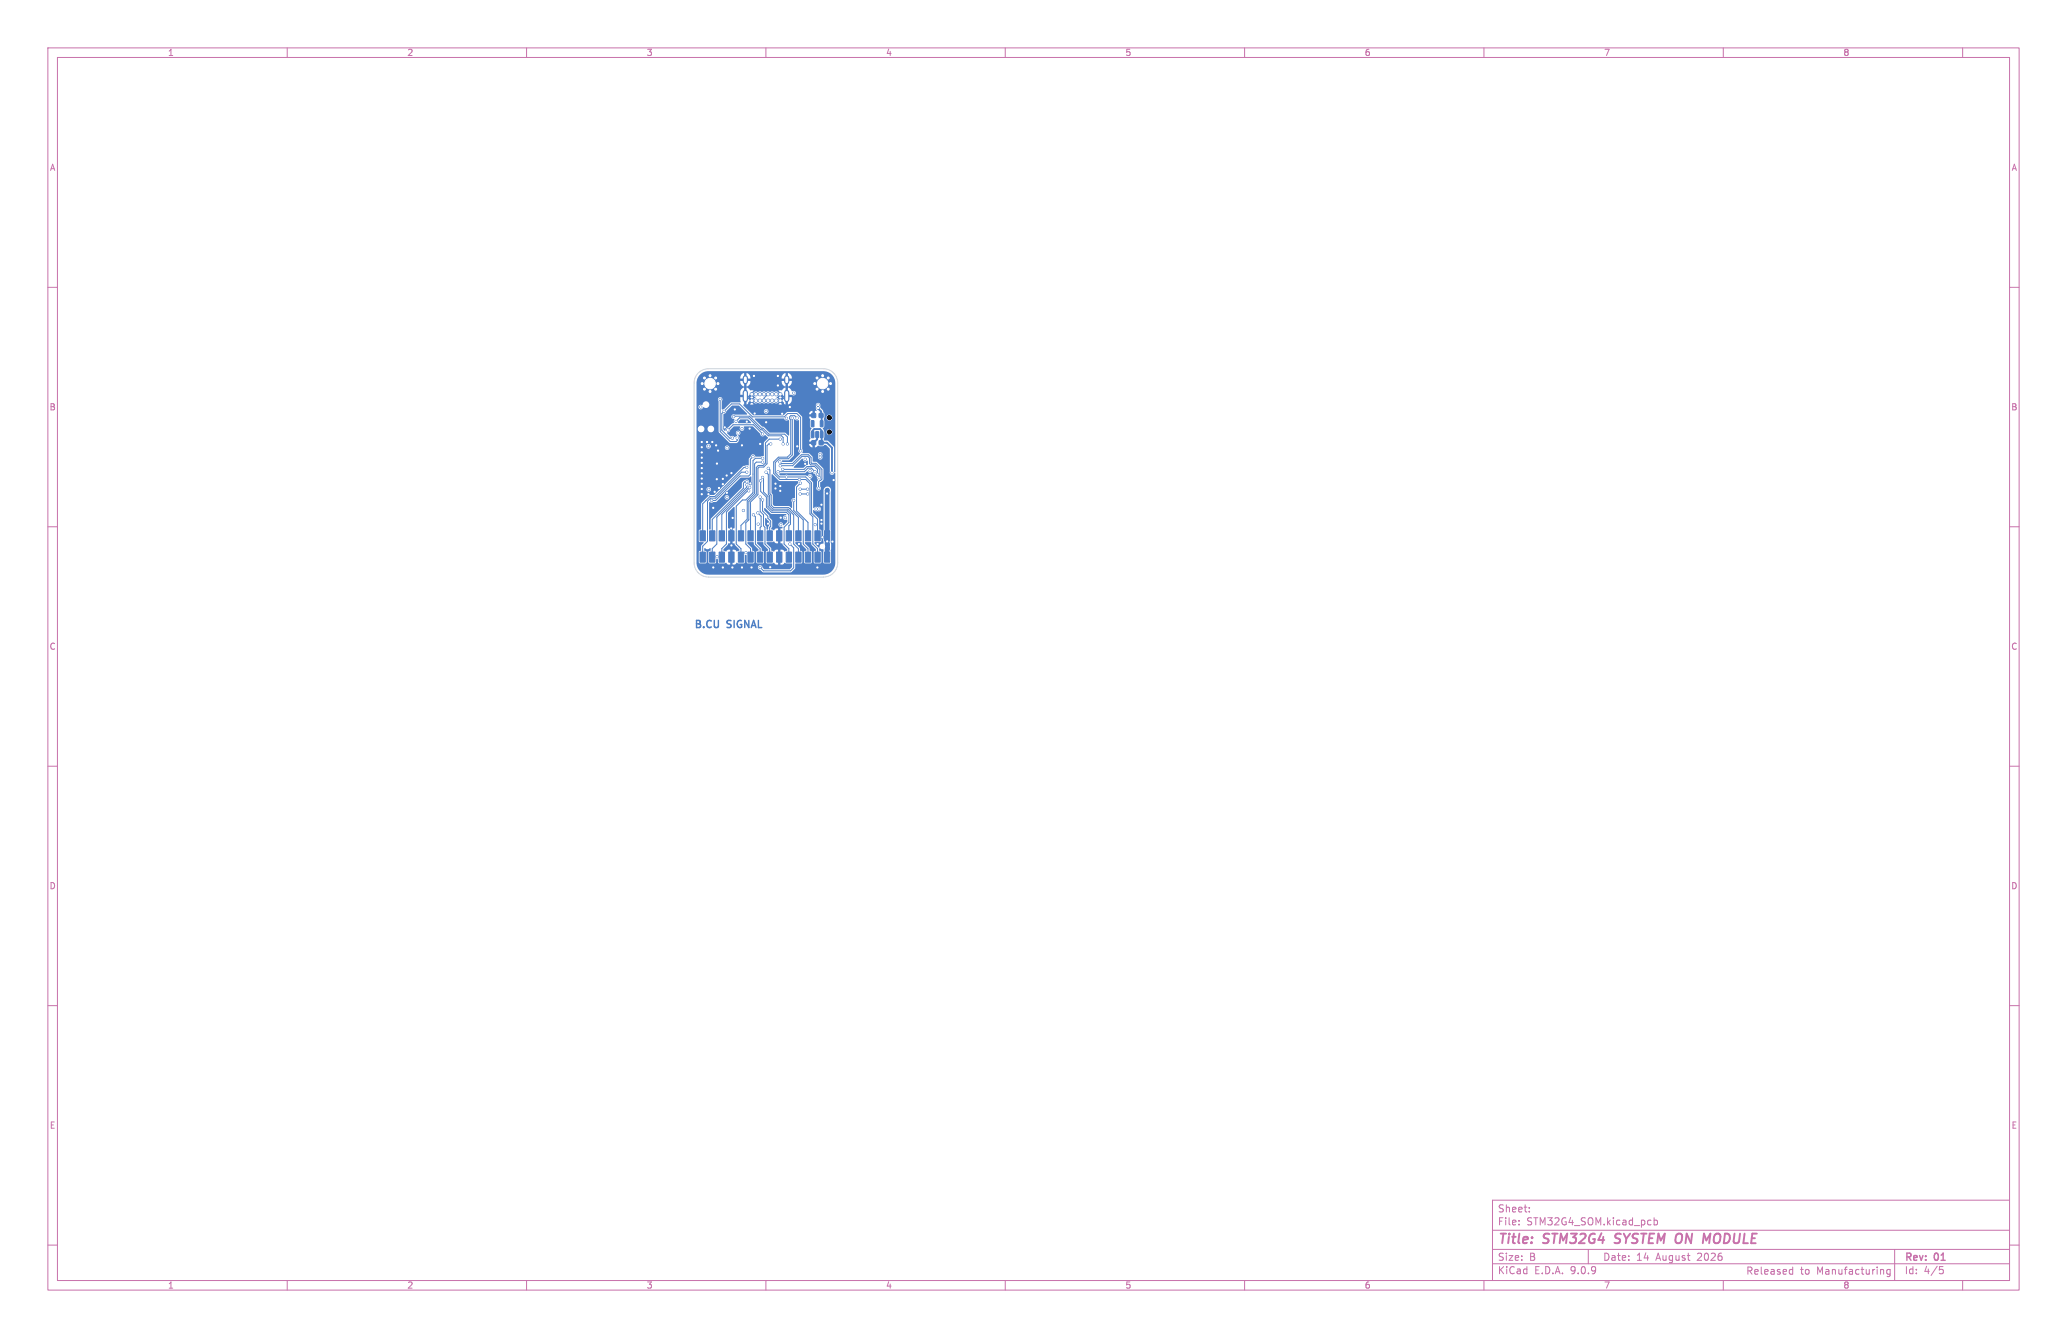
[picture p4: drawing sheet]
<svg xmlns="http://www.w3.org/2000/svg" width="432mm" height="279mm" viewBox="0 0 432 279" stroke-linecap="round" stroke-linejoin="round" font-family="sans-serif">
<defs><g id="words">
<g font-size="2.8" fill="#c872ab">
<text x="312.8" y="260.3">Title:</text>
<text x="322.5" y="260.3">STM32G4</text>
<text x="338.2" y="260.3">SYSTEM ON</text>
<text x="358.2" y="260.3">MODULE</text>
</g>
<g font-size="2.1" fill="#4d7fc4">
<text x="145" y="131.2">B.CU</text>
<text x="152" y="131.2">SIGNAL</text>
</g>
<g font-size="2.1" fill="#c872ab">
<text x="312.8" y="256.1">File:</text>
<text x="312.8" y="253.4">Sheet:</text>
<text x="318.9" y="256.1">STM32G4_SOM.kicad_pcb</text>
<text x="312.8" y="263.5">Size:</text>
<text x="319.5" y="263.5">B</text>
<text x="334.8" y="263.5">Date:</text>
<text x="341.8" y="263.5">14</text>
<text x="346" y="263.5">August</text>
<text x="354.7" y="263.5">2026</text>
<text x="397.8" y="263.7">Rev:</text>
<text x="404.2" y="263.7">01</text>
<text x="312.8" y="266.3">KiCad</text>
<text x="320.5" y="266.3">E.D.A.</text>
<text x="328.1" y="266.3">9.0.9</text>
<text x="363.4" y="266.4">Released</text>
<text x="374.8" y="266.4">to</text>
<text x="378.3" y="266.4">Manufacturing</text>
<text x="397.8" y="266.3">Id:</text>
<text x="401.9" y="266.3">4/5</text>
</g>
<g font-size="1.8" fill="#c872ab">
<text x="35" y="11.9">1</text>
<text x="85" y="11.9">2</text>
<text x="135" y="11.9">3</text>
<text x="185" y="11.9">4</text>
<text x="235" y="11.9">5</text>
<text x="285" y="11.9">6</text>
<text x="335" y="11.9">7</text>
<text x="385" y="11.9">8</text>
<text x="10.3" y="35.9">A</text>
<text x="420.1" y="35.9">A</text>
<text x="10.3" y="85.9">B</text>
<text x="420.1" y="85.9">B</text>
<text x="10.3" y="135.9">C</text>
<text x="420.1" y="135.9">C</text>
<text x="10.3" y="185.9">D</text>
<text x="420.1" y="185.9">D</text>
<text x="10.3" y="235.9">E</text>
<text x="420.1" y="235.9">E</text>
<text x="35" y="269.3">1</text>
<text x="85" y="269.3">2</text>
<text x="135" y="269.3">3</text>
<text x="185" y="269.3">4</text>
<text x="235" y="269.3">5</text>
<text x="285" y="269.3">6</text>
<text x="335" y="269.3">7</text>
<text x="385" y="269.3">8</text>
</g>
</g></defs>
<g fill="none" stroke="#c872ab" stroke-width=".21">
<path d="M10 10h411.8v259.4h-411.8zM12 12h407.8v255.4h-407.8zM60 10v2M110 10v2M160 10v2M210 10v2M260 10v2M310 10v2M360 10v2M410 10v2M10 60h2M419.8 60h2"/>
<path d="M10 110h2M419.8 110h2M10 160h2M419.8 160h2M10 210h2M419.8 210h2M10 260h2M311.8 256.9h108M317.3 255.6v.2M317.3 254.9v.1M319.5 252.9v.2M319.5 252.2v.1"/>
<path d="M345.5 254.3v1.5M345.5 254.9l.5-.1 .3 .3-.2 .6h-.6M419.7 250.6h-107.9v16.8M419.8 260h2M60 267.4v2M110 267.4v2M160 267.4v2M210 267.4v2M260 267.4v2M310 267.4v2M311.8 263.9h108M311.8 260.9h108"/>
<path d="M331.8 260.9v3M360 267.4v2M372.7 265.1l.4 .1 .1 .2-.7 .2M373.1 266l-.4 .1M374.4 265.1h-.3l-.3 .3 .1 .5 .5 .2M377.1 265.8l.3 .3 .4-.1M377.8 265.2l-.4-.1-.3 .3M392.1 264.6v.1M392.9 265.2l.2-.1 .3 .1 .1 .9M392.9 265.1v1M394.9 265.2l-.5-.1-.3 .3 .2 .6h.6M394.9 265.1v1.2l-.3 .3-.4-.1"/>
<path d="M395.8 260.9v6.5M405.2 264.5h.7M405.3 265.1h.4l.3 .2-.2 .6-.5 .1M410 267.4v2"/>
</g>
<path d="M337.3 259.5l.2 .1M337.6 257.8l-.1 .6M356.5 259l.8-1.4-.2 2" fill="none" stroke="#c872ab" stroke-width=".4"/>
<g fill="#4d7fc4" stroke="#4d7fc4" stroke-width=".21">
<path d="M169.6 92h.8v.9h-.8z"/>
<path d="M171.1 92h.8v.9h-.8z"/>
<path d="M171.4 90.1l.5 .1v1.2l-.5-.1z"/>
<path d="M170.4 90.1l.6 .1-.1 1.2-.5-.1z"/>
<path d="M169.5 90.1l.5 .1v1.2l-.5-.1z"/>
<path d="M169.5 87.9h.5v1.2l-.5-.1z"/>
<path d="M171.4 87.9h.5v1.2l-.5-.1z"/>
<path d="M169.6 86.3h.8v.9h-.8z"/>
<path d="M171.1 86.3h.8v.9h-.8z"/>
<path d="M172.2 110.8h1.2v2.2h-1.2z"/>
<path d="M172.2 115.3h1.2v2.1h-1.2z"/>
<path d="M170.2 110.8h1.2v2.2h-1.2z"/>
<path d="M170.2 115.3h1.2v2.1h-1.2z"/>
<path d="M168.2 110.8h1.2v2.2h-1.2z"/>
<path d="M168.2 115.3h1.2v2.1h-1.2z"/>
<path d="M166.2 110.8h1.2v2.2h-1.2z"/>
<path d="M166.2 115.3h1.2v2.1h-1.2z"/>
<path d="M164.2 110.8h1.2v2.2h-1.2z"/>
<path d="M164.2 115.3h1.2v2.1h-1.2z"/>
<path d="M162.2 110.8h1.2v2.2h-1.2z"/>
<path d="M162.2 115.3h1.2v2.1h-1.2z"/>
<path d="M160.2 110.8h1.2v2.2h-1.2z"/>
<path d="M160.2 115.3h1.2v2.1h-1.2z"/>
<path d="M158.2 110.8h1.2v2.2h-1.2z"/>
<path d="M158.2 115.3h1.2v2.1h-1.2z"/>
<path d="M156.2 110.8h1.2v2.2h-1.2z"/>
<path d="M156.2 115.3h1.2v2.1h-1.2z"/>
<path d="M154.2 110.8h1.2v2.2h-1.2z"/>
<path d="M154.2 115.3h1.2v2.1h-1.2z"/>
<path d="M152.2 110.8h1.2v2.2h-1.2z"/>
<path d="M152.2 115.3h1.2v2.1h-1.2z"/>
<path d="M150.2 110.8h1.2v2.2h-1.2z"/>
<path d="M150.2 115.3h1.2v2.1h-1.2z"/>
<path d="M148.2 110.8h1.2v2.2h-1.2z"/>
<path d="M148.2 115.3h1.2v2.1h-1.2z"/>
<path d="M146.2 110.8h1.2v2.2h-1.2z"/>
<path d="M146.2 115.3h1.2v2.1h-1.2z"/>
<circle cx="146.7" cy="80.1" r=".35"/>
<circle cx="147.2" cy="78.9" r=".35"/>
<circle cx="147.2" cy="81.3" r=".35"/>
<circle cx="148.3" cy="78.4" r=".35"/>
<circle cx="148.3" cy="80.1" r="2.2"/>
<circle cx="148.3" cy="81.7" r=".35"/>
<circle cx="149.5" cy="78.9" r=".35"/>
<circle cx="149.5" cy="81.3" r=".35"/>
<circle cx="150" cy="80.1" r=".35"/>
<circle cx="163" cy="83.7" r=".33"/>
<circle cx="162.2" cy="83.7" r=".33"/>
<circle cx="161.3" cy="83.7" r=".33"/>
<circle cx="160.4" cy="83.7" r=".33"/>
<circle cx="159.6" cy="83.7" r=".33"/>
<circle cx="158.7" cy="83.7" r=".33"/>
<circle cx="157.9" cy="83.7" r=".33"/>
<circle cx="157" cy="83.7" r=".33"/>
<circle cx="157" cy="82.3" r=".33"/>
<circle cx="157.9" cy="82.3" r=".33"/>
<circle cx="158.7" cy="82.3" r=".33"/>
<circle cx="159.6" cy="82.3" r=".33"/>
<circle cx="160.4" cy="82.3" r=".33"/>
<circle cx="161.3" cy="82.3" r=".33"/>
<circle cx="162.2" cy="82.3" r=".33"/>
<circle cx="163" cy="82.3" r=".33"/>
<circle cx="170.2" cy="80.1" r=".35"/>
<circle cx="170.7" cy="78.9" r=".35"/>
<circle cx="170.7" cy="81.3" r=".35"/>
<circle cx="171.9" cy="78.4" r=".35"/>
<circle cx="171.8" cy="80.1" r="2.2"/>
<circle cx="171.9" cy="81.7" r=".35"/>
<circle cx="173" cy="78.9" r=".35"/>
<circle cx="173" cy="81.3" r=".35"/>
<circle cx="173.5" cy="80.1" r=".35"/>
<circle cx="153.7" cy="88" r=".22"/>
<circle cx="163.6" cy="92.7" r=".22"/>
<circle cx="165" cy="85" r=".22"/>
<circle cx="153" cy="118.5" r=".22"/>
<circle cx="160" cy="88.2" r=".22"/>
<circle cx="174.1" cy="100.2" r=".23"/>
<circle cx="173.9" cy="113.1" r=".22"/>
<circle cx="153" cy="108.2" r=".22"/>
<circle cx="170.8" cy="113.6" r=".23"/>
<circle cx="147.7" cy="92.3" r=".23"/>
<circle cx="156.6" cy="89.5" r=".22"/>
<circle cx="152.8" cy="98.8" r=".22"/>
<circle cx="146.6" cy="93.4" r=".22"/>
<circle cx="149.3" cy="102.7" r=".23"/>
<circle cx="168.2" cy="96.9" r=".22"/>
<circle cx="160.4" cy="109.4" r=".23"/>
<circle cx="157.6" cy="86.4" r=".22"/>
<circle cx="171.8" cy="112.2" r=".23"/>
<circle cx="152.7" cy="110.4" r=".23"/>
<circle cx="160.9" cy="118.4" r=".22"/>
<circle cx="148" cy="103.2" r=".23"/>
<circle cx="162.5" cy="78.5" r=".23"/>
<circle cx="158.8" cy="92.7" r=".22"/>
<circle cx="148.8" cy="92.3" r=".23"/>
<circle cx="149.6" cy="93" r=".22"/>
<circle cx="163" cy="101.5" r=".23"/>
<circle cx="155" cy="118.5" r=".22"/>
<circle cx="149.7" cy="100.1" r=".22"/>
<circle cx="146.6" cy="98.8" r=".22"/>
<circle cx="151" cy="118.5" r=".22"/>
<circle cx="146.6" cy="94.5" r=".22"/>
<circle cx="146.6" cy="99.9" r=".22"/>
<circle cx="157.5" cy="78.5" r=".23"/>
<circle cx="166.9" cy="113.6" r=".22"/>
<circle cx="150" cy="94.1" r=".22"/>
<circle cx="149.8" cy="96.8" r=".22"/>
<circle cx="151" cy="100" r=".23"/>
<circle cx="162.5" cy="80.5" r=".23"/>
<circle cx="146.6" cy="103.2" r=".22"/>
<circle cx="151.8" cy="102.9" r=".22"/>
<circle cx="156.7" cy="101" r=".23"/>
<circle cx="163" cy="102.5" r=".23"/>
<circle cx="151.8" cy="99.3" r=".23"/>
<circle cx="157" cy="118.5" r=".22"/>
<circle cx="162" cy="102" r=".23"/>
<circle cx="171.6" cy="109.3" r=".22"/>
<circle cx="162" cy="101" r=".23"/>
<circle cx="163.4" cy="86.4" r=".22"/>
<circle cx="153.5" cy="85.5" r=".22"/>
<circle cx="146.6" cy="97.7" r=".22"/>
<circle cx="146.6" cy="95.6" r=".22"/>
<circle cx="170.7" cy="118.5" r=".22"/>
<circle cx="146.6" cy="96.7" r=".22"/>
<circle cx="146.6" cy="92.3" r=".22"/>
<circle cx="150.2" cy="101.9" r=".22"/>
<circle cx="152.8" cy="113.9" r=".23"/>
<circle cx="155" cy="93" r=".23"/>
<circle cx="171.6" cy="108.6" r=".22"/>
<circle cx="151" cy="101.1" r=".22"/>
<circle cx="166.6" cy="93.2" r=".22"/>
<circle cx="151.4" cy="89.3" r=".23"/>
<circle cx="156" cy="88.1" r=".22"/>
<circle cx="146.6" cy="101" r=".22"/>
<circle cx="163.1" cy="108.1" r=".22"/>
<circle cx="171.6" cy="105.4" r=".22"/>
<circle cx="146.6" cy="102.1" r=".22"/>
<circle cx="149" cy="106.1" r=".22"/>
<circle cx="149" cy="118.5" r=".22"/>
<circle cx="164.5" cy="92.7" r=".22"/>
<circle cx="153.3" cy="87" r=".22"/>
<circle cx="163.1" cy="109.5" r=".23"/>
<circle cx="170.3" cy="109.5" r=".22"/>
<circle cx="158.4" cy="109.5" r=".22"/>
<circle cx="170.9" cy="84.6" r=".22"/>
<circle cx="171" cy="106.3" r=".23"/>
<circle cx="169.2" cy="98.3" r=".23"/>
<circle cx="149.8" cy="116.2" r=".23"/>
<circle cx="151.9" cy="93.5" r=".22"/>
<circle cx="168.2" cy="95.9" r=".23"/>
<circle cx="155.8" cy="115.4" r=".22"/>
<circle cx="155.3" cy="106.6" r=".23"/>
<circle cx="169.2" cy="99.5" r=".22"/>
<circle cx="170.5" cy="106.3" r=".23"/>
<circle cx="154.2" cy="90.4" r=".22"/>
<circle cx="146.4" cy="85" r=".22"/>
<circle cx="164.1" cy="108.1" r=".22"/>
<circle cx="165.8" cy="82.1" r=".22"/>
<circle cx="151.8" cy="103.9" r=".22"/>
<circle cx="148.1" cy="102.2" r=".23"/>
<circle cx="170.9" cy="85.2" r=".22"/>
<circle cx="155" cy="89.5" r=".23"/>
<circle cx="164.3" cy="87.3" r=".22"/>
<circle cx="148" cy="93.2" r=".23"/>
<circle cx="171.3" cy="94.9" r=".23"/>
<circle cx="171.3" cy="95.5" r=".23"/>
<circle cx="160" cy="85.9" r=".23"/>
<circle cx="156" cy="98.6" r=".23"/>
<circle cx="156.4" cy="102.5" r=".23"/>
<circle cx="156.6" cy="101.8" r=".22"/>
<circle cx="150.4" cy="83.4" r=".22"/>
<circle cx="154" cy="91.5" r=".23"/>
<circle cx="159.3" cy="104.4" r=".22"/>
<circle cx="158.8" cy="103.8" r=".22"/>
<circle cx="172.8" cy="103" r=".22"/>
<circle cx="172.8" cy="113.1" r=".23"/>
<circle cx="165.5" cy="87.3" r=".23"/>
<circle cx="164.3" cy="99.6" r=".22"/>
<circle cx="151.3" cy="85.9" r=".22"/>
<circle cx="153" cy="91.5" r=".23"/>
<circle cx="167.3" cy="94.1" r=".22"/>
<circle cx="166.5" cy="87.3" r=".23"/>
<circle cx="167" cy="100.1" r=".22"/>
<circle cx="158.9" cy="100.4" r=".22"/>
<circle cx="156" cy="101.2" r=".22"/>
<circle cx="156" cy="100.6" r=".23"/>
<circle cx="167.1" cy="102.2" r=".22"/>
<circle cx="168.7" cy="102.2" r=".22"/>
<circle cx="159.3" cy="99.7" r=".22"/>
<circle cx="152" cy="89.8" r=".23"/>
<circle cx="159.3" cy="90.6" r=".22"/>
<circle cx="167.1" cy="103.2" r=".22"/>
<circle cx="168.7" cy="103.2" r=".22"/>
<circle cx="163" cy="91.7" r=".22"/>
<circle cx="167.2" cy="100.9" r=".23"/>
<circle cx="165.8" cy="104.5" r=".23"/>
<circle cx="170.3" cy="98.5" r=".22"/>
<circle cx="162.6" cy="98.5" r=".22"/>
<circle cx="171" cy="102" r=".22"/>
<circle cx="162.9" cy="96.4" r=".22"/>
<circle cx="156" cy="97.6" r=".23"/>
<circle cx="160" cy="98.6" r=".23"/>
<circle cx="157.3" cy="95.3" r=".22"/>
<circle cx="158.8" cy="118.5" r=".22"/>
<circle cx="148.6" cy="104.5" r=".23"/>
<circle cx="165" cy="113.6" r=".23"/>
<circle cx="159.3" cy="95.7" r=".22"/>
<circle cx="161" cy="92.7" r=".22"/>
<circle cx="158.3" cy="107.1" r=".22"/>
<circle cx="160.5" cy="97.8" r=".22"/>
<circle cx="159.3" cy="96.5" r=".22"/>
<circle cx="157.4" cy="107.5" r=".22"/>
<circle cx="163" cy="97.2" r=".23"/>
<circle cx="171.1" cy="99.8" r=".22"/>
<circle cx="163.5" cy="98" r=".22"/>
<circle cx="170.8" cy="99.1" r=".22"/>
<circle cx="173.8" cy="98.7" r=".22"/>
</g>
<path d="M155.7 78.9v.8M164.3 78.9v.8M155.7 81.9v1.5M164.3 81.9v1.5" fill="none" stroke="#4d7fc4" stroke-width="1.1"/>
<g fill="none" stroke="#4d7fc4" stroke-width=".21">
<path d="M150.5 83.4v6.7l2 2.1h1.3l.2-.2v-.5M152 89.8l1.2-1.1h4.2l1.9 2M153 91.5h-.6l-1.6-1.7v-3.4l2-2h1.7l2.7 2.7h6.6l.7-.7h1.9l.8 .8v7M153.2 87l3.4-.1 2.5 2.5h.3l1.2 1.3h3.3l.6 .5v1.5M153.7 88l.8-.8h1.9l2.5 2.6h.4l1.2 1.2h2.7l.4 .4v1.3M156 98.6h-1.1l-5.4 5.4h-1l-.7 .7v8.4l-1 1v2.1M156 97.6h-.6l-6.1 6.1h-1l-1.5 1.5v6.8M157.3 95.3l-.6 .6v3.2l-.3 .3h-1.8l-5.1 5.1h-.9M159.3 95.7h-1.5l-.5 .5v6.7l-1.5 1.5h-.7l-1.3 1.3v7.9l1 1v1.6M159.3 99.7l.2 .2v2.8l.9 1v2.1l.9 .9h3.2l.6 .6v2.2l-.3 .3v2.2M159.3 96.5h-1.3l-.4 .4v6.1l-1.5 1.6v3.8l-1.3 1.3v2.3M160 98.6l.5 .5v4.2l.3 .2v2.1l.7 .7h3.1l1.2 1.2v6.1l1 1v1.6"/>
<path d="M160.4 82.3h.1M160.4 82.3l-.8 .8v.6M160.5 97.8l.3 .3v5l.3 .3v2.1l.5 .5h3.1l2.1 2v4M161 92.7h-.4l-.4 .4v3.7l-.7 .7h-.9l-.3 .3v5.5l-1.5 1.6v7.1M162.5 98.5h5.5l.8-.8h.7l.8 .8M162.9 96.4l.3 .4h2.4l1.8-1.8h1.5l.5 .5v1.2h1l1.3 1.3v2.1l-.7 .5v1.4M163 91.7h-2.3l-.8 .8v4.2l-.5 .5h-1l-.4 .4v5.5l-1.6 1.6v3.8l-.6 .7v4.4l1 1v1.6M163 97.2h2.6l2-1.9h1.1l.4 .3v1.2l.3 .3h.9l1 1v1.5l-.2 .2M163.5 98h4.5l.6-.6h1.6l.6 .6v1.1M165.5 87.3v7.7l-.8 .8h-1.9l-.8 .8v2.1l.8 .9h5.5l1.2 1.2v6.4l1.3 1.2v3.6M166.5 87.3l-.5-.5h-.8l-.3 .3v.4l.3 .2v7.1l-.7 .7h-1.9l-1 1v2.3l1.3 1.3h5.4l.9 .9v6.3l.6 .6v5.7l1 1v1.6M147.5 104.5h.1"/>
<path d="M156 101.2v.5l-6.3 6.3v5.6l-.9 1v1.6M156 100.6h-.4l-.3 .3v1.1l-6.5 6.5v3.5M156.4 102.5h-.2l-4.5 4.4v6.7l-.9 1v1.6M156.6 101.8h-.2l-5.6 5.6v4.6M156.8 105.2h.1M157.4 107.5l.4 .4v5.7l1 1v1.6M158.3 107.1l.7 .7v2.1l-.2 .3v1.8M158.8 103.8v3l.7 .7v2.3l.3 .3v3.5l1 1v1.6M158.9 100.4v2.2l1.2 1.2v2.1l1.1 1.1h3.1l.5 .5v1.6l-1 1v3.5l1 1v1.6M159.3 104.4v2.3l1.1 1.1v.4l.6 .6v1.1l-.2 .2v1.9M164.9 106.2h.1M165 113.6l.8 .8v4.1l-.7 .7h-5.6l-.7-.7"/>
<path d="M165.8 104.5h.1M165.8 104.5v2.1l2 2v5l1 1v1.6M165.8 104.7h.1M167.1 102.2h1.6M167.1 103.1h1.6M167.2 100.9l-.8 .8v5l2.4 2.4v2.9"/>
</g>
<path d="M169.7 90.7v-.7l.4-.4h1.2l.3 .3v2.4l-.1 .2h1.3l1 1v5.2M170.7 90.7v1l-.7 .8M170.9 84.6v.7l.6 .6 .1 2.6" fill="none" stroke="#4d7fc4" stroke-width=".4"/>
<path d="M172.8 102.3v13.9" fill="none" stroke="#4d7fc4" stroke-width="1"/>
<g fill="#4d7fc4">
<path d="M148.1 104.9l.6 .1 .9-.2 1.1-1h.7a.48 .48 0 0 0 .6 .5 .48 .48 0 0 0 .2-.8 .48 .48 0 0 0-.8 .2v.1h-.7l4.1-4.1h1.6l.5-.2 .1 1.8a.38 .38 0 0 1-.6-.1 .38 .38 0 0 1 .1-.5 .61 .61 0 0 0-.5-.6 .61 .61 0 0 0-.6 .2l-.4 .5-.1 1.1-6.4 6.4v2.2l-.2 .1-.2-.1z"/>
<path d="M159.8 108.2h.2l.7 .8v.7l-.3 .9-.3-.1v-.5l-.3-.4z"/>
<path d="M161.2 99.1h.2l1.5 1.4h3.8v.4l-.6 .8v2.3a.56 .56 0 0 0-.7 .2 .56 .56 0 0 0 .1 .7v1.1l-.2 .1-.5-.4h-3l-.3-.3-.1-2.1-.2-.4z"/>
<path d="M165.8 97.5l1.7-1.7h.2a.58 .58 0 0 0 .4 .5 .58 .58 0 0 0 .6-.1l.1 .8-.4 .2-.6 .5h-1.9z"/>
<path d="M165.9 87.6l1 .2v6a.48 .48 0 0 0 .2 .8v.2l-1.7 1.7-2-.1 .1-.3h1.3l1-1z"/>
<path d="M157.7 87.4h6a.72 .72 0 0 0 1 .3l.2 .2v2.9l-.2 .2-.7-.7h-3.2l-1.2-1.1-.4-.1-1.5-1.5z"/>
<path d="M151.8 85.9l1.2-1.2h1.3l1.8 1.7-.1 .2h-2.5a.52 .52 0 0 0-.7 .4 .52 .52 0 0 0 .6 .5l-.1 .8-.4 .1-.8 .9-.3 .1-.2 .5-.2 .1-.3-.4v-3l.5-.4z"/>
<path d="M154.3 88l.4-.4h1.5l.7 .7-2.6 .1-.1-.2z"/>
<path d="M146.3 78.1l.8-.4 .9-.2h24a2.5 2.5 0 0 1 2.5 2.5v18.5l-.1 .2-.1-.2v-5.1l-1.3-1.3-.9-.2 .1-1.7h.4a.63 .63 0 0 0 .9 .6 .63 .63 0 0 0 .2-1 .63 .63 0 0 0-1.1 .2v.2h-.4l-.3-.7 .3-.5-.1-1.7 .1-.1h.4v.1a.63 .63 0 0 0 1 .5 .63 .63 0 0 0 0-1.1 .63 .63 0 0 0-1 .5h-.4v-.8l-.3-.7-.5-.6v-.3a.48 .48 0 0 0-.5-.7 .48 .48 0 0 0-.5 .7l.2 .9-.4 .1v.9l-.2 .1-.1 .2h-.9l.3 .6-.1 1.5 .3 .4-.3 .6 .1 1.5-.3 .6h.9l.1 .3h.2v.9l.7-.3 .9 .1 .7-.3 .8 .8v4.9a.51 .51 0 0 0 .5 .6 .51 .51 0 0 0 .6-.5l.1 .2v18.6a2.5 2.5 0 0 1-2.5 2.5h-24a2.5 2.5 0 0 1-2.5-2.5v-6.7h.5v2.2l1 .3-.5 .6-.1 1.1-.4 .2v2.2l.1 .2h1.3l.2-.1v-2.2l-.5-.3v-.4l.2-.2a.73 .73 0 0 0 1.1 .1v.5l-.4 .3v2.1l.2 .2h1.2l.2-.1v-.7l.3-.1 .2 .9h1.3l.3-.1 .3 .3 .5 .1v-3.1h-.5a.59 .59 0 0 1-.8 .2l-.1-.3 .9-.9 .1-.3h.4v-3.2l-.4-.1v-3.1l1.2-1.3 .2 .2v4.2l-.5 .1v3.2h.4l.1 .3 .9 .9a.38 .38 0 0 1-.2 .4 .38 .38 0 0 1-.4-.1l-.3-.2h-.5v3.1l.6-.1 .3-.3 .3 .1h1.3l.1-1.6 .1-.1 .3 .1v1.6h1.4l.2-.2v-2.2l-.5-.2v-.6l-1-1 .2-.2h1.1l.1 .6 1 1-.1 .2-.4 .3v2.2l.2 .1h1.2l.2-.2v-2.2l-.5-.2v-.6l-1-1 .2-.2h1.1l.1 .6 1 1-.1 .2-.4 .3v2.3h1.4l.3-.1 .3 .3 .5 .1v-3.1h-.5l-.3 .4-.5-.2-.1-.6-1-1 .1-.2h1.2l.3-.1 .3 .3 .5 .1v-3.2l-.5 .1a.59 .59 0 0 1-.8 .2l-.1-.3 .2-.4v-1.2l-.5-.6-.1-.5-1-1-.1-.5h.2l1.3 1.2h3l.2 .3a.54 .54 0 0 0-.7 .5 .54 .54 0 0 0 .8 .4l.1 .5-.8 .7a.52 .52 0 0 0-.6-.7 .52 .52 0 0 0-.5 .7 .52 .52 0 0 0 .8 .3l.1 .3h-.5v3.2h.4l.1 .3 1 .9a.49 .49 0 0 1-.7 .3l-.3-.2h-.5v3.1l.6-.1 .3-.3 .3 .1 1.2 .1 .1 .7-.4 .4-5.4 .1-.4-.4a.5 .5 0 0 0-.5-.5 .5 .5 0 0 0-.5 .5 .5 .5 0 0 0 .5 .5l.7 .5h5.8l.8-.8v-1l1.3-.1 .2-.2v-2.2l-.5-.2v-.5l-.9-1-.1-.2 1.3-.1 .1 .6 1 1a.31 .31 0 0 1-.5 .3v2.4l.2 .1h1.2l.2-.2v-2.2l-.5-.2v-.6l-1-1 .2-.2h1.1l.1 .6 1 1-.1 .2-.4 .3v2.2l.2 .1h1.2l.2-.2v-2.1l-.5-.3v-.4a.37 .37 0 0 1 .6 .1l.3 .1v2.7l.2 .1h1.2l.2-.2v-2.8l-.1-11.9a.78 .78 0 0 0-.5-1.1 .78 .78 0 0 0-1 .7v11.1l-.1 .1a.81 .81 0 0 0-.8 .9l-1-1 .1-.2h1.2l.2-.2v-2.2l-.5-.3v-2.2l-1.2-1.3v-.5l.4 .2h.4a.54 .54 0 0 0 .8-.4 .54 .54 0 0 0-.8-.4l-.8 .1v-5.2l-.6-.7v-.2a.5 .5 0 0 0 .2-.8 .5 .5 0 0 0-.8 .3l-.4-.1h-3.6l-.3-.2-1.4 .2-.2-.3 .1-.2h5.2l.6-.4a.68 .68 0 0 0 1 .1l1 1 .2 .7-.2 .4v1a.5 .5 0 0 0 0 .7 .5 .5 0 0 0 .7 0 .5 .5 0 0 0-.1-.7v-.9l.7-.6v-2.2l-1.4-1.4-.8-.1-.1-1-.5-.6h1.7v.3a.52 .52 0 0 0 .1 .7 .52 .52 0 0 0 .7 0 .52 .52 0 0 0 .1-.7 .48 .48 0 0 0-.3-.7 .48 .48 0 0 0-.6 .4h-1.7l-.3-.2h-1.2l-.1-.1 .1-.4-.1-.3v-1h1.4l.3 .5 .4 .1v-.7l-2.1 .1v-5.7l-.6-.6h2.7v-.7l-.4 .1-.3 .6h-2l-.5-.5h-2l-.8 .7h-6.3l-.9-.9h3.1a.48 .48 0 0 0 .6 .6 .48 .48 0 0 0 .2-.8 .48 .48 0 0 0-.8 .2h-3.1l-1.3-1.2 .3-.1v-.9l.2 .1 .3-.1v.9l7.4-.1-.4-.4-.4 .4h-5.2l-.4-.4-.3 .4h-.6l.6-.8 .1 .1a.21 .21 0 0 0 .4 .1 .21 .21 0 0 0 0-.3 .21 .21 0 0 0-.4 .1h-.1l-.5-.4 .2-.2h.3l.3 .3 .4-.3-.4-.3-.3 .3-.4-.1v-.2l.5-.4a.21 .21 0 0 0 .3 .2 .21 .21 0 0 0 .1-.3l.6 .8a.64 .64 0 0 0-.4 1 .64 .64 0 0 0 1 .1l1.3 .1 .3-.1 .5 .1 .4-.1 .5 .1 .3-.1a.66 .66 0 0 0 1.1-.5 .21 .21 0 0 0 .2 .3 .21 .21 0 0 0 .2-.3 .21 .21 0 0 0-.4 0h-.1l-.1-.3-.4-.3h.5l.3 .3 .3-.3-.3-.3-.3 .3h-.5l.6-.6a.21 .21 0 0 0 .3 .1 .21 .21 0 0 0 0-.4 .21 .21 0 0 0-.3 .2l-.1-.1a.68 .68 0 0 0-1-.3l-.3-.2-.5 .2-.4-.2-.5 .2-.3-.2-1.4 .2a.67 .67 0 0 0-1.1 .3l-.2-.1-.3 .2 .7-.7h5.2l1.2 1.2-.1 .2 .1 .2-.4 .5 .4 .4-.1 .2 .4 .2v-.9l.2 .1 .3-.1v.9l.4-.2 .4-.6v-.8h-.7v-.5l.8 .1a.5 .5 0 0 0 .7-.1 .5 .5 0 0 0-.1-.7 .5 .5 0 0 0-.7 0l-.2-.4-.5-.4h-.1v.9l-.2-.2-.3 .2v-.9l-.4 .2-.3 .4-.8 .1-5.9-.1-.3-.4-.4-.2v.9l-.3-.2-.2 .2v-.9h-.2l-.4 .4-.2 .3-.1 .8h.8v.5h-.8l.1 1.1h-2l-1.4 1.4-.4 .1-.1-.1v-1.6a.5 .5 0 0 0 0-.7 .5 .5 0 0 0-.7 0 .5 .5 0 0 0 0 .7v6.4l2.3 2.3h1.4l.5-.4a.98 .98 0 0 0-.1-1.2 .49 .49 0 0 0 .5-.6 .49 .49 0 0 0-.8-.3 .49 .49 0 0 0 .1 .9 .52 .52 0 0 1-.4 .3 .52 .52 0 0 1-.5-.2l-.5 .1-.7-.7 .4-.2 .3-.4 .7-.8 1.3 .1a.53 .53 0 0 0 .1 .7 .53 .53 0 0 0 .7 0 .53 .53 0 0 0 0-.7l1.9-.1 1.5 1.6a.53 .53 0 0 0 .4 .5 .53 .53 0 0 0 .6-.3l.7 .6-.9 1.1v2.7l-.7 .2h-1a.55 .55 0 0 0-.6-.5 .55 .55 0 0 0-.5 .5l-.4 .5v1.2l-1.2 .2-6 6-1.1 .1-1.6 1.6v5.5l-.5 .3h-.5v-8.7h2.1a.48 .48 0 0 0 .6 .6 .48 .48 0 0 0 .2-.8 .48 .48 0 0 0-.8 .1v.1h-2.1v-9h2a.48 .48 0 0 0 .3 .6 .48 .48 0 0 0 .6-.3h3v.2a.48 .48 0 0 0 .8 .3 .48 .48 0 0 0 0-.8 .48 .48 0 0 0-.8 .3h-3a.48 .48 0 0 0-.3-.7 .48 .48 0 0 0-.6 .4h-2v-3.6h.3v.1a.7 .7 0 0 0 .7 .7 .7 .7 0 0 0 .7-.8h.6v.1a.7 .7 0 0 0 1.1 .6 .7 .7 0 0 0 0-1.2 .7 .7 0 0 0-1.1 .5h-.6l-.1-.1a.7 .7 0 0 0-.7-.5 .7 .7 0 0 0-.6 .6h-.3v-4.6h.4v.2a.53 .53 0 0 0 .5 .4 .53 .53 0 0 0 .5-.5 .73 .73 0 0 0 1.2-.2 .73 .73 0 0 0-.6-1.1 .73 .73 0 0 0-.8 .9l-.2-.1a.47 .47 0 0 0-.6 .4h-.4v-4.9l.3-1.2h8.8v.3h.8v.5h-.8l.3 .8 .6 .3v-.8l.2 .1 .3-.1v.8a1 1 0 0 0 .8-1.1h-.8v-.5h.8v-.3h6.5v.3h.7v.5h-.7l.2 .8 .6 .3v-.8l.2 .1 .3-.1v.8a1 1 0 0 0 .8-1.1h-.7v-.5h.7v-.3l-.2-.6-.6-.3v.8l-.2-.1-.3 .1v-.8l-.6 .3-.2 .6h-6.5l-.3-.6-.5-.3v.8l-.3-.1-.2 .1v-.8l-.6 .3-.3 .6h-8.8z"/>
</g>
<path d="M145.9 77.9a3 3 0 0 1 2.1-.9h24a3 3 0 0 1 3 3v37.5a3 3 0 0 1-3 3h-24a3 3 0 0 1-3-3v-37.5a3 3 0 0 1 .9-2.1z" fill="none" stroke="#d0d2cd" stroke-width=".21"/>
<g fill="#fff" stroke="#fff" stroke-width=".21">
<circle cx="153.7" cy="88" r=".12"/>
<circle cx="163.6" cy="92.7" r=".12"/>
<circle cx="165" cy="85" r=".12"/>
<circle cx="153" cy="118.5" r=".13"/>
<circle cx="160" cy="88.2" r=".12"/>
<circle cx="174.2" cy="100.2" r=".12"/>
<circle cx="173.9" cy="113.1" r=".13"/>
<circle cx="153.1" cy="108.1" r=".13"/>
<circle cx="170.8" cy="113.6" r=".12"/>
<circle cx="147.7" cy="92.3" r=".12"/>
<circle cx="156.6" cy="89.5" r=".13"/>
<circle cx="152.8" cy="98.8" r=".12"/>
<circle cx="146.6" cy="93.4" r=".12"/>
<circle cx="149.3" cy="102.7" r=".12"/>
<circle cx="168.2" cy="96.9" r=".13"/>
<circle cx="160.4" cy="109.4" r=".12"/>
<circle cx="157.6" cy="86.4" r=".12"/>
<circle cx="171.8" cy="112.2" r=".12"/>
<circle cx="152.7" cy="110.4" r=".12"/>
<circle cx="160.9" cy="118.4" r=".13"/>
<circle cx="148" cy="103.2" r=".12"/>
<circle cx="162.5" cy="78.5" r=".12"/>
<circle cx="158.8" cy="92.7" r=".12"/>
<circle cx="148.8" cy="92.3" r=".12"/>
<circle cx="149.6" cy="93" r=".12"/>
<circle cx="163" cy="101.5" r=".12"/>
<circle cx="155" cy="118.5" r=".13"/>
<circle cx="149.7" cy="100.1" r=".12"/>
<circle cx="146.6" cy="98.8" r=".12"/>
<circle cx="151" cy="118.5" r=".13"/>
<circle cx="146.6" cy="94.5" r=".13"/>
<circle cx="146.6" cy="99.9" r=".12"/>
<circle cx="157.5" cy="78.5" r=".12"/>
<circle cx="166.9" cy="113.6" r=".13"/>
<circle cx="150" cy="94.1" r=".13"/>
<circle cx="149.8" cy="96.8" r=".13"/>
<circle cx="151" cy="100" r=".12"/>
<circle cx="162.5" cy="80.5" r=".12"/>
<circle cx="146.6" cy="103.2" r=".12"/>
<circle cx="151.9" cy="102.9" r=".12"/>
<circle cx="156.7" cy="101" r=".12"/>
<circle cx="163" cy="102.5" r=".12"/>
<circle cx="151.8" cy="99.3" r=".12"/>
<circle cx="157" cy="118.5" r=".13"/>
<circle cx="162" cy="102" r=".12"/>
<circle cx="171.6" cy="109.4" r=".13"/>
<circle cx="162" cy="101" r=".12"/>
<circle cx="163.4" cy="86.4" r=".13"/>
<circle cx="153.5" cy="85.5" r=".12"/>
<circle cx="146.6" cy="97.7" r=".13"/>
<circle cx="146.6" cy="95.6" r=".12"/>
<circle cx="170.8" cy="118.5" r=".13"/>
<circle cx="146.6" cy="96.7" r=".12"/>
<circle cx="146.6" cy="92.3" r=".12"/>
<circle cx="150.2" cy="101.9" r=".13"/>
<circle cx="152.8" cy="113.9" r=".12"/>
<circle cx="155" cy="93" r=".12"/>
<circle cx="171.6" cy="108.6" r=".13"/>
<circle cx="151" cy="101.1" r=".13"/>
<circle cx="166.6" cy="93.2" r=".12"/>
<circle cx="151.4" cy="89.3" r=".12"/>
<circle cx="156" cy="88" r=".13"/>
<circle cx="146.6" cy="101" r=".13"/>
<circle cx="163.1" cy="108.1" r=".13"/>
<circle cx="171.6" cy="105.4" r=".13"/>
<circle cx="146.6" cy="102.1" r=".12"/>
<circle cx="149" cy="106.1" r=".12"/>
<circle cx="149" cy="118.5" r=".13"/>
<circle cx="164.5" cy="92.7" r=".12"/>
<circle cx="153.2" cy="87" r=".12"/>
<circle cx="163.1" cy="109.5" r=".12"/>
<circle cx="170.3" cy="109.6" r=".13"/>
<circle cx="158.4" cy="109.4" r=".13"/>
<circle cx="170.9" cy="84.6" r=".12"/>
<circle cx="171" cy="106.3" r=".12"/>
<circle cx="169.2" cy="98.3" r=".12"/>
<circle cx="149.8" cy="116.2" r=".12"/>
<circle cx="151.9" cy="93.5" r=".13"/>
<circle cx="168.2" cy="95.9" r=".12"/>
<circle cx="155.8" cy="115.4" r=".12"/>
<circle cx="155.3" cy="106.6" r=".12"/>
<circle cx="169.2" cy="99.5" r=".12"/>
<circle cx="170.5" cy="106.3" r=".12"/>
<circle cx="154.2" cy="90.4" r=".13"/>
<circle cx="146.4" cy="85" r=".12"/>
<circle cx="164.1" cy="108.1" r=".13"/>
<circle cx="165.8" cy="82.1" r=".12"/>
<circle cx="151.9" cy="103.9" r=".12"/>
<circle cx="148.1" cy="102.2" r=".12"/>
<circle cx="170.9" cy="85.2" r=".12"/>
<circle cx="155" cy="89.5" r=".12"/>
<circle cx="164.3" cy="87.4" r=".12"/>
<circle cx="148" cy="93.2" r=".12"/>
<circle cx="171.3" cy="94.9" r=".12"/>
<circle cx="171.3" cy="95.5" r=".12"/>
<circle cx="160" cy="85.9" r=".12"/>
<circle cx="156" cy="98.6" r=".12"/>
<circle cx="156.4" cy="102.5" r=".12"/>
<circle cx="156.6" cy="101.8" r=".13"/>
<circle cx="150.5" cy="83.4" r=".12"/>
<circle cx="154" cy="91.5" r=".12"/>
<circle cx="159.3" cy="104.4" r=".13"/>
<circle cx="158.8" cy="103.8" r=".12"/>
<circle cx="172.8" cy="103.1" r=".12"/>
<circle cx="172.8" cy="113.1" r=".12"/>
<circle cx="165.5" cy="87.3" r=".12"/>
<circle cx="164.3" cy="99.6" r=".13"/>
<circle cx="151.2" cy="85.9" r=".13"/>
<circle cx="153" cy="91.5" r=".12"/>
<circle cx="167.2" cy="94.1" r=".13"/>
<circle cx="166.5" cy="87.3" r=".12"/>
<circle cx="167" cy="100.1" r=".13"/>
<circle cx="158.9" cy="100.4" r=".13"/>
<circle cx="156" cy="101.2" r=".12"/>
<circle cx="156" cy="100.6" r=".12"/>
<circle cx="167.2" cy="102.1" r=".12"/>
<circle cx="168.7" cy="102.1" r=".12"/>
<circle cx="159.3" cy="99.7" r=".12"/>
<circle cx="152" cy="89.8" r=".12"/>
<circle cx="159.3" cy="90.7" r=".12"/>
<circle cx="167.2" cy="103.1" r=".12"/>
<circle cx="168.7" cy="103.1" r=".13"/>
<circle cx="163" cy="91.7" r=".13"/>
<circle cx="167.2" cy="100.9" r=".12"/>
<circle cx="165.8" cy="104.5" r=".12"/>
<circle cx="170.2" cy="98.5" r=".13"/>
<circle cx="162.6" cy="98.5" r=".12"/>
<circle cx="171" cy="102" r=".13"/>
<circle cx="162.9" cy="96.5" r=".13"/>
<circle cx="156" cy="97.6" r=".12"/>
<circle cx="160" cy="98.6" r=".12"/>
<circle cx="157.3" cy="95.4" r=".12"/>
<circle cx="158.8" cy="118.5" r=".12"/>
<circle cx="148.6" cy="104.5" r=".12"/>
<circle cx="165" cy="113.6" r=".12"/>
<circle cx="159.3" cy="95.7" r=".12"/>
<circle cx="161" cy="92.7" r=".12"/>
<circle cx="158.3" cy="107.1" r=".13"/>
<circle cx="160.5" cy="97.8" r=".12"/>
<circle cx="159.3" cy="96.5" r=".12"/>
<circle cx="157.4" cy="107.5" r=".12"/>
<circle cx="163" cy="97.3" r=".12"/>
<circle cx="171.1" cy="99.7" r=".13"/>
<circle cx="163.5" cy="98" r=".12"/>
<circle cx="170.8" cy="99.1" r=".12"/>
<circle cx="173.8" cy="98.7" r=".12"/>
<circle cx="147.5" cy="84.5" r=".5"/>
<circle cx="148.5" cy="89.6" r=".5"/>
<circle cx="146.5" cy="89.6" r=".5"/>
<circle cx="146.7" cy="80.1" r=".2"/>
<circle cx="147.2" cy="78.9" r=".2"/>
<circle cx="147.2" cy="81.3" r=".2"/>
<circle cx="148.3" cy="78.5" r=".2"/>
<circle cx="148.3" cy="80.1" r="1.1"/>
<circle cx="148.3" cy="81.7" r=".2"/>
<circle cx="149.5" cy="78.9" r=".2"/>
<circle cx="149.5" cy="81.3" r=".2"/>
<circle cx="150" cy="80.1" r=".2"/>
<circle cx="163" cy="83.7" r=".2"/>
<circle cx="162.1" cy="83.7" r=".2"/>
<circle cx="161.3" cy="83.7" r=".2"/>
<circle cx="160.4" cy="83.7" r=".2"/>
<circle cx="159.6" cy="83.7" r=".2"/>
<circle cx="158.7" cy="83.7" r=".2"/>
<circle cx="157.9" cy="83.7" r=".2"/>
<circle cx="157" cy="83.7" r=".2"/>
<circle cx="157" cy="82.3" r=".2"/>
<circle cx="157.9" cy="82.3" r=".2"/>
<circle cx="158.7" cy="82.3" r=".2"/>
<circle cx="159.6" cy="82.3" r=".2"/>
<circle cx="160.4" cy="82.3" r=".2"/>
<circle cx="161.3" cy="82.3" r=".2"/>
<circle cx="162.1" cy="82.3" r=".2"/>
<circle cx="163" cy="82.3" r=".2"/>
<circle cx="170.2" cy="80.1" r=".2"/>
<circle cx="170.7" cy="78.9" r=".2"/>
<circle cx="170.7" cy="81.3" r=".2"/>
<circle cx="171.8" cy="78.5" r=".2"/>
<circle cx="171.8" cy="80.1" r="1.1"/>
<circle cx="171.8" cy="81.7" r=".2"/>
<circle cx="173" cy="78.9" r=".2"/>
<circle cx="173" cy="81.3" r=".2"/>
<circle cx="173.5" cy="80.1" r=".2"/>
<circle cx="171.8" cy="114.1" r=".38"/>
<circle cx="147.8" cy="114.1" r=".38"/>
</g>
<g fill="#000" stroke="#000" stroke-width=".21">
<circle cx="173.2" cy="87.2" r=".42"/>
<circle cx="173.2" cy="90.2" r=".42"/>
</g>
<path d="M155.7 78.9v.8M164.3 78.9v.8M155.7 81.9v1.5M164.3 81.9v1.5" fill="none" stroke="#fff" stroke-width=".61"/>
<use href="#words"/>
</svg>
